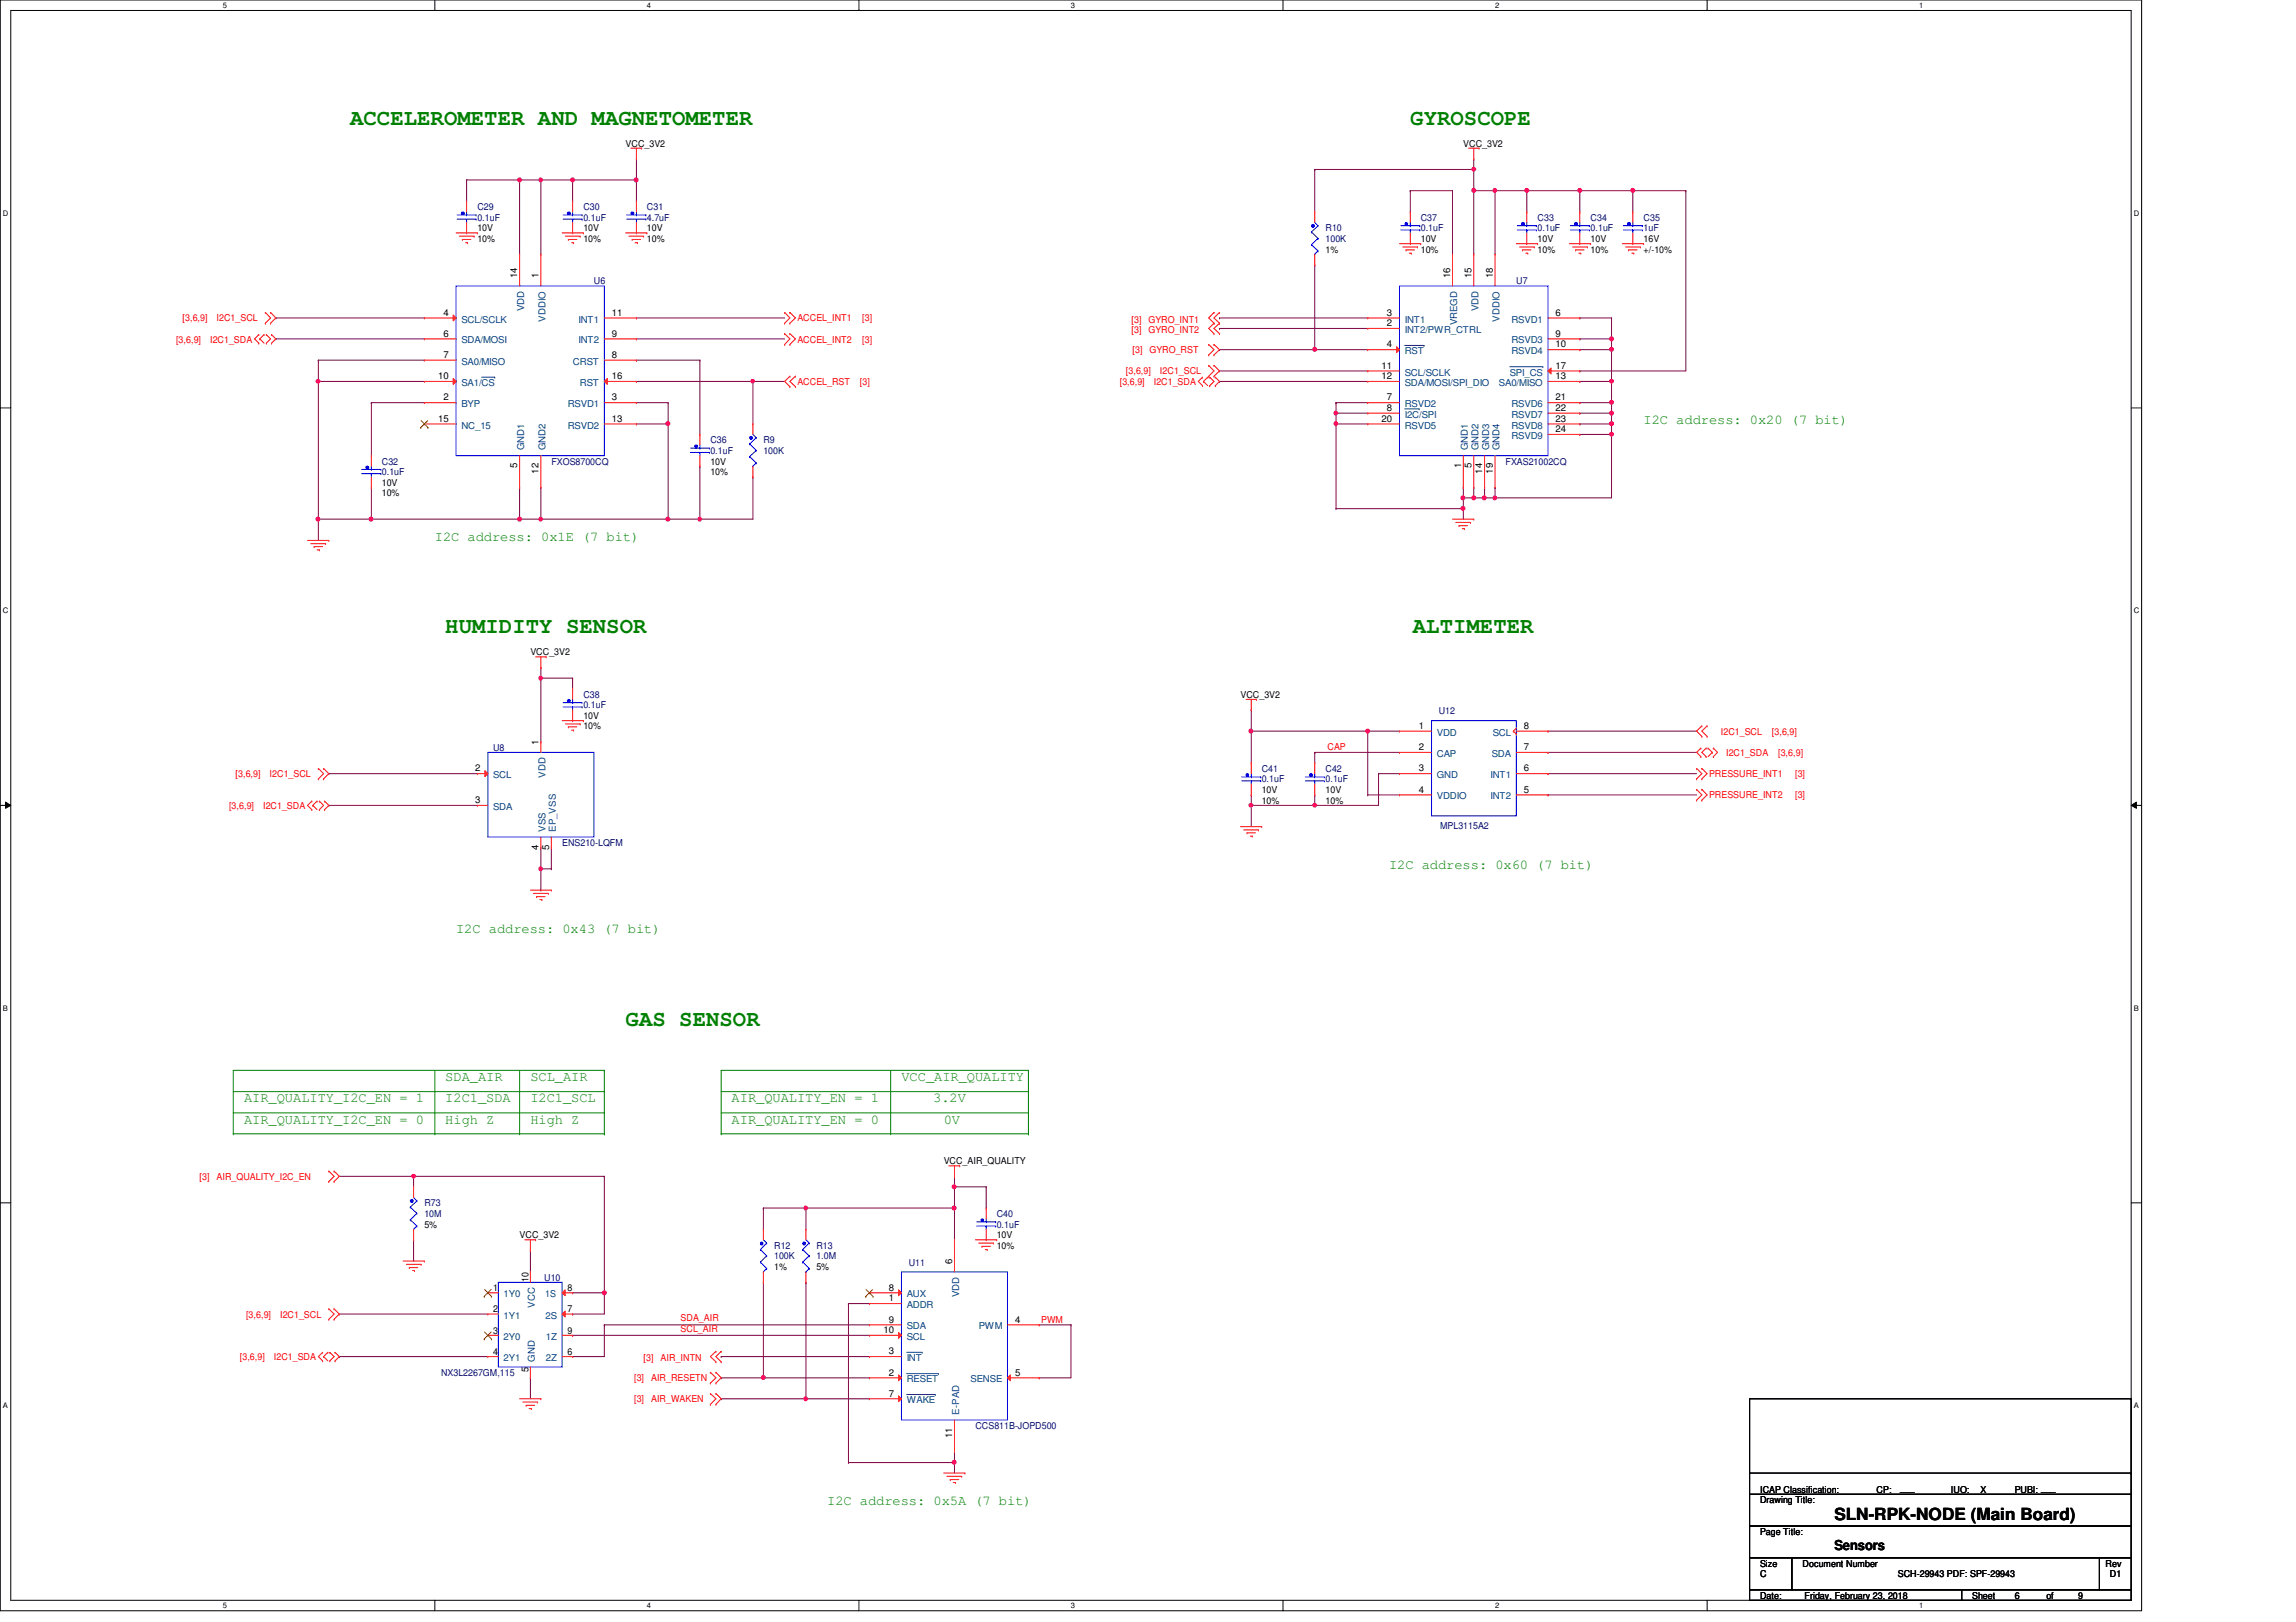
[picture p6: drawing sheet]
<svg xmlns="http://www.w3.org/2000/svg" width="297mm" height="210mm" viewBox="0 0 297 210" stroke-linecap="round" stroke-linejoin="round" font-family="sans-serif">
<defs><g id="words">
<g font-size="2.9" fill="#008000">
<text x="45.3" y="16.1">ACCELEROMETER AND MAGNETOMETER</text>
<text x="182.5" y="16.1">GYROSCOPE</text>
<text x="57.6" y="82">HUMIDITY SENSOR</text>
<text x="182.8" y="82">ALTIMETER</text>
<text x="80.9" y="132.7">GAS SENSOR</text>
</g>
<text font-size="2.2" x="237.3" y="196.8">SLN-RPK-NODE (Main Board)</text>
<g font-size="1.8" fill="#008000">
<text x="212.6" y="54.9">I2C address: 0x20 (7 bit)</text>
<text x="56.3" y="70">I2C address: 0x1E (7 bit)</text>
<text x="179.7" y="112.5">I2C address: 0x60 (7 bit)</text>
<text x="59" y="120.7">I2C address: 0x43 (7 bit)</text>
<text x="31.6" y="142.7">AIR_QUALITY_I2C_EN = 1</text>
<text x="57.6" y="139.9">SDA_AIR</text>
<text x="57.6" y="142.7">I2C1_SDA</text>
<text x="68.6" y="139.9">SCL_AIR</text>
<text x="68.6" y="142.7">I2C1_SCL</text>
<text x="94.7" y="142.7">AIR_QUALITY_EN = 1</text>
<text x="116.6" y="139.9">VCC_AIR_QUALITY</text>
<text x="120.7" y="142.7">3.2V</text>
<text x="31.6" y="145.4">AIR_QUALITY_I2C_EN = 0</text>
<text x="57.6" y="145.4">High Z</text>
<text x="68.6" y="145.4">High Z</text>
<text x="94.7" y="145.4">AIR_QUALITY_EN = 0</text>
<text x="122.1" y="145.4">0V</text>
<text x="107" y="194.8">I2C address: 0x5A (7 bit)</text>
</g>
<text font-size="1.8" x="237.3" y="200.5">Sensors</text>
<g font-size="1.2">
<text x="80.9" y="19">VCC_3V2</text>
<text x="189.3" y="19">VCC_3V2</text>
<text x="61.8" y="29.9">10V</text>
<text x="75.5" y="29.9">10V</text>
<text x="83.7" y="29.9">10V</text>
<text x="61.8" y="31.3">10%</text>
<text x="75.5" y="31.3">10%</text>
<text x="83.7" y="31.3">10%</text>
<text x="171.5" y="32.7">1%</text>
<text x="183.8" y="32.7">10%</text>
<text x="183.8" y="31.3">10V</text>
<text x="198.9" y="32.7">10%</text>
<text x="198.9" y="31.3">10V</text>
<text x="205.8" y="32.7">10%</text>
<text x="205.8" y="31.3">10V</text>
<text x="212.6" y="32.7">+/-10%</text>
<text x="212.6" y="31.3">16V</text>
<text x="57.4" y="40.9">4</text>
<text x="66.9" y="36" transform="rotate(-90 66.9 36)">14</text>
<text x="69.7" y="36" transform="rotate(-90 69.7 36)">1</text>
<text x="79.2" y="40.9">11</text>
<text x="179.4" y="40.9">3</text>
<text x="187.6" y="36" transform="rotate(-90 187.6 36)">16</text>
<text x="190.4" y="36" transform="rotate(-90 190.4 36)">15</text>
<text x="193.1" y="36" transform="rotate(-90 193.1 36)">18</text>
<text x="201.2" y="40.9">6</text>
<text x="57.4" y="43.6">6</text>
<text x="57.4" y="46.3">7</text>
<text x="79.2" y="46.3">8</text>
<text x="79.2" y="43.6">9</text>
<text x="178.7" y="47.7">11</text>
<text x="179.4" y="45">4</text>
<text x="179.4" y="42.2">2</text>
<text x="201.2" y="43.6">9</text>
<text x="201.2" y="45">10</text>
<text x="201.2" y="47.7">17</text>
<text x="56.7" y="49.1">10</text>
<text x="57.4" y="51.8">2</text>
<text x="79.2" y="51.8">3</text>
<text x="79.2" y="49.1">16</text>
<text x="178.7" y="49.1">12</text>
<text x="179.4" y="53.2">8</text>
<text x="179.4" y="51.8">7</text>
<text x="201.2" y="53.2">22</text>
<text x="201.2" y="49.1">13</text>
<text x="201.2" y="51.8">21</text>
<text x="56.7" y="54.6">15</text>
<text x="79.2" y="54.6">13</text>
<text x="178.7" y="54.6">20</text>
<text x="201.2" y="55.9">24</text>
<text x="201.2" y="54.6">23</text>
<text x="49.4" y="64.2">10%</text>
<text x="49.4" y="62.9">10V</text>
<text x="66.9" y="60.6" transform="rotate(-90 66.9 60.6)">5</text>
<text x="69.7" y="61.3" transform="rotate(-90 69.7 61.3)">12</text>
<text x="91.9" y="61.5">10%</text>
<text x="91.9" y="60.1">10V</text>
<text x="189" y="60.6" transform="rotate(-90 189 60.6)">1</text>
<text x="190.4" y="60.6" transform="rotate(-90 190.4 60.6)">5</text>
<text x="191.8" y="61.3" transform="rotate(-90 191.8 61.3)">14</text>
<text x="193.1" y="61.3" transform="rotate(-90 193.1 61.3)">19</text>
<text x="68.6" y="84.8">VCC_3V2</text>
<text x="75.5" y="94.4">10%</text>
<text x="75.5" y="93">10V</text>
<text x="160.5" y="90.3">VCC_3V2</text>
<text x="183.6" y="94.3">1</text>
<text x="197.1" y="94.3">8</text>
<text x="61.5" y="99.8">2</text>
<text x="69.7" y="96.4" transform="rotate(-90 69.7 96.4)">1</text>
<text x="183.6" y="99.8">3</text>
<text x="183.6" y="97.1">2</text>
<text x="197.1" y="97.1">7</text>
<text x="197.1" y="99.8">6</text>
<text x="61.5" y="103.9">3</text>
<text x="163.2" y="104">10%</text>
<text x="163.2" y="102.6">10V</text>
<text x="171.5" y="104">10%</text>
<text x="171.5" y="102.6">10V</text>
<text x="183.6" y="102.6">4</text>
<text x="197.1" y="102.6">5</text>
<text x="69.7" y="110" transform="rotate(-90 69.7 110)">4</text>
<text x="71" y="110" transform="rotate(-90 71 110)">5</text>
<text x="122.1" y="150.6">VCC_AIR_QUALITY</text>
<text x="54.9" y="158.9">5%</text>
<text x="67.2" y="160.2">VCC_3V2</text>
<text x="128.9" y="161.6">10%</text>
<text x="128.9" y="160.2">10V</text>
<text x="63.8" y="167.1">1</text>
<text x="68.4" y="165.9" transform="rotate(-90 68.4 165.9)">10</text>
<text x="73.4" y="167.1">8</text>
<text x="100.2" y="164.3">1%</text>
<text x="105.6" y="164.3">5%</text>
<text x="115" y="167">8</text>
<text x="123.2" y="163.6" transform="rotate(-90 123.2 163.6)">6</text>
<text x="63.8" y="169.8">2</text>
<text x="63.8" y="172.6">3</text>
<text x="73.4" y="172.6">9</text>
<text x="73.4" y="169.8">7</text>
<text x="114.3" y="172.5">10</text>
<text x="115" y="168.4">1</text>
<text x="115" y="171.2">9</text>
<text x="131.3" y="171.2">4</text>
<text x="63.8" y="175.3">4</text>
<text x="68.4" y="177.6" transform="rotate(-90 68.4 177.6)">5</text>
<text x="73.4" y="175.3">6</text>
<text x="115" y="178">2</text>
<text x="115" y="175.3">3</text>
<text x="131.3" y="178">5</text>
<text x="115" y="180.7">7</text>
<text x="123.2" y="186.1" transform="rotate(-90 123.2 186.1)">11</text>
<text x="227.7" y="194.5">Drawing Title:</text>
<text x="227.7" y="193.2">ICAP Classification:</text>
<text x="242.8" y="193.2">CP:</text>
<text x="245.8" y="193">___</text>
<text x="252.4" y="193.2">IUO:</text>
<text x="256.2" y="193.2">X</text>
<text x="260.6" y="193.2">PUBI: ___</text>
<text x="227.7" y="202.7">Size</text>
<text x="227.7" y="198.6">Page Title:</text>
<text x="233.2" y="202.7">Document Number</text>
<text x="272.4" y="202.7">Rev</text>
<text x="227.7" y="206.9">Date:</text>
<text x="227.7" y="204.1">C</text>
<text x="233.5" y="206.9">Friday, February 23, 2018</text>
<text x="245.5" y="204.1">SCH-29943 PDF: SPF-29943</text>
<text x="255.1" y="206.9">Sheet</text>
<text x="260.6" y="206.9">6</text>
<text x="264.7" y="206.9">of</text>
<text x="268.9" y="206.9">9</text>
<text x="273" y="204.1">D1</text>
</g>
<g font-size="1.2" fill="#000080">
<text x="61.8" y="27.2">C29</text>
<text x="61.8" y="28.6">0.1uF</text>
<text x="75.5" y="27.2">C30</text>
<text x="75.5" y="28.6">0.1uF</text>
<text x="83.7" y="27.2">C31</text>
<text x="83.7" y="28.6">4.7uF</text>
<text x="171.5" y="29.9">R10</text>
<text x="183.8" y="28.6">C37</text>
<text x="183.8" y="29.9">0.1uF</text>
<text x="198.9" y="28.6">C33</text>
<text x="198.9" y="29.9">0.1uF</text>
<text x="205.8" y="28.6">C34</text>
<text x="205.8" y="29.9">0.1uF</text>
<text x="212.6" y="28.6">C35</text>
<text x="212.6" y="29.9">1uF</text>
<text x="171.5" y="31.3">100K</text>
<text x="76.8" y="36.8">U6</text>
<text x="196.2" y="36.8">U7</text>
<text x="91.9" y="57.4">C36</text>
<text x="91.9" y="58.7">0.1uF</text>
<text x="98.8" y="57.4">R9</text>
<text x="98.8" y="58.7">100K</text>
<text x="49.4" y="60.1">C32</text>
<text x="49.4" y="61.5">0.1uF</text>
<text x="71.3" y="60.1">FXOS8700CQ</text>
<text x="194.8" y="60.1">FXAS21002CQ</text>
<text x="75.5" y="90.3">C38</text>
<text x="75.5" y="91.7">0.1uF</text>
<text x="186.1" y="92.5">U12</text>
<text x="63.8" y="97.2">U8</text>
<text x="163.2" y="99.9">C41</text>
<text x="163.2" y="101.3">0.1uF</text>
<text x="171.5" y="99.9">C42</text>
<text x="171.5" y="101.3">0.1uF</text>
<text x="186.3" y="107.3">MPL3115A2</text>
<text x="72.7" y="109.5">ENS210-LQFM</text>
<text x="54.9" y="156.1">R73</text>
<text x="54.9" y="157.5">10M</text>
<text x="100.2" y="161.6">R12</text>
<text x="105.6" y="161.6">R13</text>
<text x="128.9" y="157.5">C40</text>
<text x="128.9" y="158.9">0.1uF</text>
<text x="70.4" y="165.7">U10</text>
<text x="100.2" y="163">100K</text>
<text x="105.6" y="163">1.0M</text>
<text x="117.6" y="163.8">U11</text>
<text x="57.1" y="178.1">NX3L2267GM,115</text>
<text x="126.2" y="184.9">CCS811B-JOPD500</text>
</g>
<g font-size="1.2" fill="#f00">
<text x="23.6" y="41.6">[3,6,9]</text>
<text x="28" y="41.6">I2C1_SCL</text>
<text x="103.2" y="41.6">ACCEL_INT1</text>
<text x="111.5" y="41.6">[3]</text>
<text x="146.4" y="41.7">[3]</text>
<text x="148.6" y="41.7">GYRO_INT1</text>
<text x="22.8" y="44.3">[3,6,9]</text>
<text x="27.2" y="44.3">I2C1_SDA</text>
<text x="103.2" y="44.3">ACCEL_INT2</text>
<text x="111.5" y="44.3">[3]</text>
<text x="146.4" y="43.1">[3]</text>
<text x="146.5" y="45.7">[3]</text>
<text x="148.6" y="43.1">GYRO_INT2</text>
<text x="148.7" y="45.7">GYRO_RST</text>
<text x="103.2" y="49.8">ACCEL_RST</text>
<text x="111.2" y="49.8">[3]</text>
<text x="144.9" y="49.8">[3,6,9]</text>
<text x="145.7" y="48.4">[3,6,9]</text>
<text x="149.3" y="49.8">I2C1_SDA</text>
<text x="150.1" y="48.4">I2C1_SCL</text>
<text x="222.6" y="95.1">I2C1_SCL</text>
<text x="229.2" y="95.1">[3,6,9]</text>
<text x="30.5" y="100.6">[3,6,9]</text>
<text x="34.9" y="100.6">I2C1_SCL</text>
<text x="171.7" y="97.1">CAP</text>
<text x="221.1" y="100.6">PRESSURE_INT1</text>
<text x="223.3" y="97.8">I2C1_SDA</text>
<text x="230" y="97.8">[3,6,9]</text>
<text x="232.2" y="100.6">[3]</text>
<text x="29.6" y="104.7">[3,6,9]</text>
<text x="34" y="104.7">I2C1_SDA</text>
<text x="221.1" y="103.3">PRESSURE_INT2</text>
<text x="232.2" y="103.3">[3]</text>
<text x="25.8" y="152.7">[3]</text>
<text x="28" y="152.7">AIR_QUALITY_I2C_EN</text>
<text x="31.8" y="170.5">[3,6,9]</text>
<text x="36.2" y="170.5">I2C1_SCL</text>
<text x="88.1" y="172.3">SCL_AIR</text>
<text x="88.1" y="171">SDA_AIR</text>
<text x="134.7" y="171.2">PWM</text>
<text x="31" y="176">[3,6,9]</text>
<text x="35.4" y="176">I2C1_SDA</text>
<text x="82" y="178.7">[3]</text>
<text x="83.3" y="176.1">[3]</text>
<text x="84.2" y="178.7">AIR_RESETN</text>
<text x="85.5" y="176.1">AIR_INTN</text>
<text x="82" y="181.5">[3]</text>
<text x="84.2" y="181.5">AIR_WAKEN</text>
</g>
<g font-size="1.2" fill="#004080">
<text x="59.7" y="41.7">SCL/SCLK</text>
<text x="67.8" y="40.3" transform="rotate(-90 67.8 40.3)">VDD</text>
<text x="70.6" y="41.6" transform="rotate(-90 70.6 41.6)">VDDIO</text>
<text x="74.8" y="41.7">INT1</text>
<text x="181.7" y="41.7">INT1</text>
<text x="191.3" y="40.3" transform="rotate(-90 191.3 40.3)">VDD</text>
<text x="194" y="41.6" transform="rotate(-90 194 41.6)">VDDIO</text>
<text x="195.5" y="41.7">RSVD1</text>
<text x="59.7" y="44.4">SDA/MOSI</text>
<text x="59.7" y="47.2">SA0/MISO</text>
<text x="74.1" y="47.2">CRST</text>
<text x="74.8" y="44.4">INT2</text>
<text x="181.7" y="45.8">RST</text>
<text x="181.7" y="43.1">INT2/PWR_CTRL</text>
<text x="188.5" y="42.1" transform="rotate(-90 188.5 42.1)">VREGD</text>
<text x="195.5" y="44.4">RSVD3</text>
<text x="195.5" y="45.8">RSVD4</text>
<text x="59.7" y="52.7">BYP</text>
<text x="59.7" y="50">SA1/CS</text>
<text x="73.4" y="52.7">RSVD1</text>
<text x="75" y="50">RST</text>
<text x="181.7" y="48.6">SCL/SCLK</text>
<text x="181.7" y="50">SDA/MOSI/SPI_DIO</text>
<text x="181.7" y="52.7">RSVD2</text>
<text x="193.9" y="50">SA0/MISO</text>
<text x="195.3" y="48.6">SPI_CS</text>
<text x="195.5" y="52.7">RSVD6</text>
<text x="59.7" y="55.5">NC_15</text>
<text x="67.8" y="58.3" transform="rotate(-90 67.8 58.3)">GND1</text>
<text x="70.6" y="58.3" transform="rotate(-90 70.6 58.3)">GND2</text>
<text x="73.4" y="55.5">RSVD2</text>
<text x="181.7" y="54.1">I2C/SPI</text>
<text x="181.7" y="55.5">RSVD5</text>
<text x="189.9" y="58.3" transform="rotate(-90 189.9 58.3)">GND1</text>
<text x="191.3" y="58.3" transform="rotate(-90 191.3 58.3)">GND2</text>
<text x="192.7" y="58.3" transform="rotate(-90 192.7 58.3)">GND3</text>
<text x="194" y="58.3" transform="rotate(-90 194 58.3)">GND4</text>
<text x="195.5" y="54.1">RSVD7</text>
<text x="195.5" y="56.8">RSVD9</text>
<text x="195.5" y="55.5">RSVD8</text>
<text x="185.9" y="95.2">VDD</text>
<text x="193.1" y="95.2">SCL</text>
<text x="63.8" y="100.7">SCL</text>
<text x="70.6" y="100.7" transform="rotate(-90 70.6 100.7)">VDD</text>
<text x="185.9" y="100.7">GND</text>
<text x="185.9" y="98">CAP</text>
<text x="192.8" y="100.7">INT1</text>
<text x="193" y="98">SDA</text>
<text x="63.8" y="104.8">SDA</text>
<text x="70.6" y="107.7" transform="rotate(-90 70.6 107.7)">VSS</text>
<text x="71.9" y="107.7" transform="rotate(-90 71.9 107.7)">EP_VSS</text>
<text x="185.9" y="103.5">VDDIO</text>
<text x="192.8" y="103.5">INT2</text>
<text x="65.1" y="167.9">1Y0</text>
<text x="70.5" y="167.9">1S</text>
<text x="117.3" y="167.9">AUX</text>
<text x="124.1" y="167.9" transform="rotate(-90 124.1 167.9)">VDD</text>
<text x="65.1" y="170.6">1Y1</text>
<text x="65.1" y="173.4">2Y0</text>
<text x="69.2" y="169.2" transform="rotate(-90 69.2 169.2)">VCC</text>
<text x="70.6" y="170.6">2S</text>
<text x="70.6" y="173.4">1Z</text>
<text x="117.3" y="169.3">ADDR</text>
<text x="117.3" y="172">SDA</text>
<text x="117.3" y="173.4">SCL</text>
<text x="126.6" y="172">PWM</text>
<text x="65.1" y="176.1">2Y1</text>
<text x="69.2" y="176.2" transform="rotate(-90 69.2 176.2)">GND</text>
<text x="70.6" y="176.1">2Z</text>
<text x="117.3" y="178.9">RESET</text>
<text x="117.3" y="176.1">INT</text>
<text x="125.6" y="178.9">SENSE</text>
<text x="117.3" y="181.6">WAKE</text>
<text x="124.1" y="183.1" transform="rotate(-90 124.1 183.1)">E-PAD</text>
</g>
<g font-size="1">
<text x="28.8" y="1">5</text>
<text x="83.7" y="1">4</text>
<text x="138.6" y="1">3</text>
<text x="193.4" y="1">2</text>
<text x="248.3" y="1">1</text>
<text x=".4" y="27.9">D</text>
<text x="276.1" y="27.9">D</text>
<text x=".4" y="79.4">C</text>
<text x="276.1" y="79.4">C</text>
<text x=".4" y="130.8">B</text>
<text x="276.1" y="130.8">B</text>
<text x=".4" y="182.2">A</text>
<text x="276.1" y="182.2">A</text>
<text x="28.8" y="208.1">5</text>
<text x="83.7" y="208.1">4</text>
<text x="138.6" y="208.1">3</text>
<text x="193.4" y="208.1">2</text>
<text x="248.3" y="208.1">1</text>
</g>
</g></defs>
<path d="M0 0h277.1v208.4h-277.1zM1.4 1.4h274.3v205.7h-274.3z" fill="none" stroke="#000" stroke-width=".13"/>
<g fill="#fff">
<path d="M28.8 .1h.6v1.1h-.6z"/>
<path d="M28.8 207.2h.6v1.1h-.6z"/>
</g>
<path d="M56.3 0v1.4M56.3 207.1v1.3" fill="none" stroke="#000" stroke-width=".13"/>
<g fill="#fff">
<path d="M83.7 .1h.5v1.1h-.5z"/>
<path d="M83.7 207.2h.5v1.1h-.5z"/>
</g>
<path d="M111.1 0v1.4M111.1 207.1v1.3" fill="none" stroke="#000" stroke-width=".13"/>
<g fill="#fff">
<path d="M138.6 .1h.5v1.1h-.5z"/>
<path d="M138.6 207.2h.5v1.1h-.5z"/>
</g>
<path d="M166 0v1.4M166 207.1v1.3" fill="none" stroke="#000" stroke-width=".13"/>
<g fill="#fff">
<path d="M193.4 .1h.6v1.1h-.6z"/>
<path d="M193.4 207.2h.6v1.1h-.6z"/>
</g>
<path d="M220.8 0v1.4M220.8 207.1v1.3" fill="none" stroke="#000" stroke-width=".13"/>
<g fill="#fff">
<path d="M248.3 .1h.5v1.1h-.5z"/>
<path d="M248.3 207.2h.5v1.1h-.5z"/>
<path d="M.4 27.1h.7v1.1h-.7z"/>
<path d="M276.1 27.1h.7v1.1h-.7z"/>
<path d="M.4 78.5h.7v1.1h-.7z"/>
<path d="M276.1 78.5h.7v1.1h-.7z"/>
</g>
<path d="M0 52.8h1.4M275.7 52.8h1.4" fill="none" stroke="#000" stroke-width=".13"/>
<g fill="#fff">
<path d="M.4 129.9h.6v1.1h-.6z"/>
<path d="M276.1 129.9h.6v1.1h-.6z"/>
</g>
<path d="M0 104.2h1.4M.7 103.8l.7 .4-.7 .4zM275.7 104.2l.7-.4v.8zM275.7 104.2h1.4" fill="none" stroke="#000" stroke-width=".13"/>
<path d="M.7 103.8l.7 .4-.7 .4zM275.7 104.2l.7-.4v.8z" fill="#000"/>
<g fill="#fff">
<path d="M.4 181.4h.6v1.1h-.6z"/>
<path d="M276.1 181.4h.6v1.1h-.6z"/>
</g>
<path d="M0 155.7h1.4M275.7 155.7h1.4" fill="none" stroke="#000" stroke-width=".13"/>
<g fill="none" stroke="#008000" stroke-width=".13">
<path d="M56.3 138.5v8.2M67.2 138.5v8.2M78.2 138.5h.1M78.2 138.5h-48v8.2M78.2 138.5v8.2M115.2 138.5v8.2M133.1 138.5h.1M133.1 138.5h-39.8v8.2M133.1 138.5v8.2M30.2 146.7h.1M30.2 146.7h48M30.2 144h48"/>
<path d="M30.2 141.3h48M56.3 146.7h.1M67.2 146.7h.1M78.2 141.3h.1M78.2 144h.1M78.2 146.7h.1M93.3 146.7h.1M93.3 146.7h39.8M93.3 144h39.8M93.3 141.3h39.8M115.2 146.7h.1M133.1 146.7h.1"/>
<path d="M133.1 144h.1M133.1 141.3h.1"/>
</g>
<path d="M60.4 23.3h.1M60.4 23.3v2.7M60.4 23.3h6.8M82.3 23.3h.1M82.3 23.3v2.7" fill="none" stroke="#800040" stroke-width=".13"/>
<circle cx="82.3" cy="23.3" r=".26" fill="#f0f"/>
<circle cx="82.3" cy="23.3" r=".26" fill="none" stroke="#f0f" stroke-width=".13"/>
<path d="M67.2 23.3h.1M67.2 23.3v9.6M74.1 23.3h.1M74.1 23.3v2.7M74.1 23.3h8.2" fill="none" stroke="#800040" stroke-width=".13"/>
<circle cx="67.2" cy="23.3" r=".26" fill="#f0f"/>
<circle cx="67.2" cy="23.3" r=".26" fill="none" stroke="#f0f" stroke-width=".13"/>
<path d="M67.2 23.3h.1M67.2 23.3h6.9M70 23.3h.1M70 23.3v9.6" fill="none" stroke="#800040" stroke-width=".13"/>
<circle cx="74.1" cy="23.3" r=".26" fill="#f0f"/>
<circle cx="74.1" cy="23.3" r=".26" fill="none" stroke="#f0f" stroke-width=".13"/>
<path d="M69.8 23.1l.1-.1 .2 .1v.4h-.2h-.1z" fill-rule="evenodd" fill="#f0f"/>
<path d="M69.8 23.1l.1-.1 .2 .1v.4h-.2h-.1z" fill="none" stroke="#f0f" stroke-width=".13"/>
<g fill="none" stroke="#800040" stroke-width=".13">
<path d="M82.3 20.6h.1M82.3 20.6v2.7M35.7 41.1h.1M35.7 43.9h.1M35.7 41.1h19.2M35.7 43.9h19.2M41.2 49.4h.1M41.2 49.4h13.7M48 52.1h.1M48 52.1h6.9M48 52.1v6.9M82.3 41.1h.1"/>
<path d="M82.3 43.9h.1M82.3 49.4h.1M82.3 41.1h19.2M82.3 43.9h19.2M82.3 49.4h15.1M41.2 67.2h.1M41.2 67.2v2.7M48 63.1h.1M48 67.2h.1M48 63.1v4.1M67.2 63.1h.1M67.2 63.1v4.1h-19.2"/>
<path d="M70 63.1h.1M70 63.1v4.1"/>
</g>
<circle cx="67.2" cy="67.2" r=".26" fill="#f0f"/>
<circle cx="67.2" cy="67.2" r=".26" fill="none" stroke="#f0f" stroke-width=".13"/>
<circle cx="48" cy="67.2" r=".26" fill="#f0f"/>
<circle cx="48" cy="67.2" r=".26" fill="none" stroke="#f0f" stroke-width=".13"/>
<path d="M41.2 46.6h.1M41.2 49.4h.1M41.2 46.6h13.7M41.2 46.6v20.6M41.2 67.2h.1M41.2 67.2h6.8" fill="none" stroke="#800040" stroke-width=".13"/>
<circle cx="41.1" cy="67.2" r=".26" fill="#f0f"/>
<circle cx="41.1" cy="67.2" r=".26" fill="none" stroke="#f0f" stroke-width=".13"/>
<circle cx="41.1" cy="49.3" r=".25" fill="#f0f"/>
<circle cx="41.1" cy="49.3" r=".25" fill="none" stroke="#f0f" stroke-width=".13"/>
<path d="M82.3 52.1h.1M82.3 52.1h4.1M86.4 52.1h.1M86.4 52.1v2.8M67.2 67.2h.1M67.2 67.2h2.8" fill="none" stroke="#800040" stroke-width=".13"/>
<circle cx="86.4" cy="54.8" r=".26" fill="#f0f"/>
<circle cx="86.4" cy="54.8" r=".26" fill="none" stroke="#f0f" stroke-width=".13"/>
<path d="M70 67.2h.1M70 67.2h16.4" fill="none" stroke="#800040" stroke-width=".13"/>
<circle cx="86.4" cy="67.2" r=".26" fill="#f0f"/>
<circle cx="86.4" cy="67.2" r=".26" fill="none" stroke="#f0f" stroke-width=".13"/>
<path d="M69.8 67l.1-.1 .2 .1v.4h-.2h-.1z" fill-rule="evenodd" fill="#f0f"/>
<path d="M69.8 67l.1-.1 .2 .1v.4h-.2h-.1z" fill="none" stroke="#f0f" stroke-width=".13"/>
<path d="M82.3 54.9h.1M82.3 46.6h.1M82.3 54.9h4.1M82.3 46.6h8.2M86.4 54.9h.1M86.4 54.9v12.3M90.5 46.6h.1M90.5 46.6v9.6M86.4 67.2h.1M90.5 60.3h.1M90.5 60.3v6.9h-4.1" fill="none" stroke="#800040" stroke-width=".13"/>
<path d="M90.4 67l.1-.1 .2 .1v.4h-.2h-.1z" fill-rule="evenodd" fill="#f0f"/>
<path d="M90.4 67l.1-.1 .2 .1v.4h-.2h-.1z" fill="none" stroke="#f0f" stroke-width=".13"/>
<path d="M97.4 49.4h.1M97.4 49.4v5.5" fill="none" stroke="#800040" stroke-width=".13"/>
<path d="M97.2 49.2h.3l.1 .1-.1 .2-.1 .1-.2-.1z" fill-rule="evenodd" fill="#f0f"/>
<path d="M97.2 49.2h.3l.1 .1-.1 .2-.1 .1-.2-.1z" fill="none" stroke="#f0f" stroke-width=".13"/>
<g fill="none" stroke="#800040" stroke-width=".13">
<path d="M190.7 20.6h.1M190.7 24.7h.1M190.7 20.6v1.3M190.7 24.7v8.2M193.4 24.7h.1M193.4 24.7h4.1M211.2 24.7h.1M211.2 24.7v2.7M97.4 49.4h.1M97.4 49.4h4.1M90.5 67.2h.1M97.4 61.7h.1"/>
<path d="M97.4 61.7v5.5h-6.9"/>
</g>
<circle cx="190.7" cy="24.6" r=".26" fill="#f0f"/>
<circle cx="190.7" cy="24.6" r=".26" fill="none" stroke="#f0f" stroke-width=".13"/>
<path d="M193.4 24.7h.1M193.4 24.7v8.2" fill="none" stroke="#800040" stroke-width=".13"/>
<path d="M193.2 24.4h.2l.2 .1-.1 .3-.1 .1-.2-.1z" fill-rule="evenodd" fill="#f0f"/>
<path d="M193.2 24.4h.2l.2 .1-.1 .3-.1 .1-.2-.1z" fill="none" stroke="#f0f" stroke-width=".13"/>
<path d="M190.7 24.7h.1M190.7 24.7h2.7M197.5 24.7h.1M197.5 24.7v2.7M204.4 24.7h.1M204.4 24.7v2.7" fill="none" stroke="#800040" stroke-width=".13"/>
<circle cx="197.5" cy="24.6" r=".26" fill="#f0f"/>
<circle cx="197.5" cy="24.6" r=".26" fill="none" stroke="#f0f" stroke-width=".13"/>
<g fill="none" stroke="#800040" stroke-width=".13">
<path d="M182.5 24.7h.1M182.5 24.7h5.4M182.5 24.7v2.7M187.9 24.7h.1M187.9 24.7v8.2M197.5 24.7h.1M197.5 24.7h13.7M204.4 24.7h.1M218.1 24.7h.1M218.1 24.7v23.3h-13.7M157.8 48h.1M157.8 49.4h.1"/>
<path d="M157.8 41.1h.1M157.8 42.5h.1M157.8 45.3h.1M157.8 48h19.1M157.8 49.4h19.1M157.8 41.1h19.1M157.8 42.5h19.1M157.8 45.3h12.3M204.4 48h.1"/>
</g>
<circle cx="211.2" cy="24.6" r=".26" fill="#f0f"/>
<circle cx="211.2" cy="24.6" r=".26" fill="none" stroke="#f0f" stroke-width=".13"/>
<circle cx="204.4" cy="24.6" r=".26" fill="#f0f"/>
<circle cx="204.4" cy="24.6" r=".26" fill="none" stroke="#f0f" stroke-width=".13"/>
<path d="M211.2 24.7h.1M211.2 24.7h6.9M189.3 63.1h.1M189.3 64.4h.1M189.3 63.1v2.7M190.7 63.1h.1M190.7 63.1v1.3h-1.4" fill="none" stroke="#800040" stroke-width=".13"/>
<circle cx="189.3" cy="64.4" r=".26" fill="#f0f"/>
<circle cx="189.3" cy="64.4" r=".26" fill="none" stroke="#f0f" stroke-width=".13"/>
<path d="M190.7 64.4h.1M192.1 63.1h.1M192.1 63.1v1.3h-1.4" fill="none" stroke="#800040" stroke-width=".13"/>
<circle cx="192" cy="64.4" r=".26" fill="#f0f"/>
<circle cx="192" cy="64.4" r=".26" fill="none" stroke="#f0f" stroke-width=".13"/>
<circle cx="190.7" cy="64.4" r=".26" fill="#f0f"/>
<circle cx="190.7" cy="64.4" r=".26" fill="none" stroke="#f0f" stroke-width=".13"/>
<path d="M193.4 63.1h.1M193.4 63.1v1.3" fill="none" stroke="#800040" stroke-width=".13"/>
<path d="M193.2 64.2h.2l.2 .1-.1 .3-.1 .1-.2-.1z" fill-rule="evenodd" fill="#f0f"/>
<path d="M193.2 64.2h.2l.2 .1-.1 .3-.1 .1-.2-.1z" fill="none" stroke="#f0f" stroke-width=".13"/>
<path d="M204.4 49.4h.1M204.4 49.4h4.1M208.5 49.4h.1M208.5 49.4v2.7M192.1 64.4h.1M192.1 64.4h1.3" fill="none" stroke="#800040" stroke-width=".13"/>
<circle cx="208.5" cy="49.3" r=".25" fill="#f0f"/>
<circle cx="208.5" cy="49.3" r=".25" fill="none" stroke="#f0f" stroke-width=".13"/>
<path d="M204.4 41.1h.1M204.4 41.1h4.1M208.5 41.1h.1M208.5 41.1v2.8M193.4 64.4h.1M193.4 64.4h15.1" fill="none" stroke="#800040" stroke-width=".13"/>
<circle cx="208.5" cy="43.9" r=".26" fill="#f0f"/>
<circle cx="208.5" cy="43.9" r=".26" fill="none" stroke="#f0f" stroke-width=".13"/>
<path d="M204.4 43.9h.1M204.4 45.3h.1M204.4 43.9h4.1M208.5 43.9h.1M208.5 43.9v1.4h-4.1" fill="none" stroke="#800040" stroke-width=".13"/>
<circle cx="208.5" cy="45.2" r=".26" fill="#f0f"/>
<circle cx="208.5" cy="45.2" r=".26" fill="none" stroke="#f0f" stroke-width=".13"/>
<path d="M204.4 52.1h.1M204.4 52.1h4.1M208.5 45.3h.1M208.5 52.1h.1M208.5 45.3v4.1M208.5 52.1v1.4" fill="none" stroke="#800040" stroke-width=".13"/>
<circle cx="208.5" cy="53.5" r=".26" fill="#f0f"/>
<circle cx="208.5" cy="53.5" r=".26" fill="none" stroke="#f0f" stroke-width=".13"/>
<circle cx="208.5" cy="52.1" r=".26" fill="#f0f"/>
<circle cx="208.5" cy="52.1" r=".26" fill="none" stroke="#f0f" stroke-width=".13"/>
<path d="M204.4 53.5h.1M204.4 53.5h4.1M208.5 53.5h.1M208.5 53.5v1.4" fill="none" stroke="#800040" stroke-width=".13"/>
<circle cx="208.5" cy="54.8" r=".26" fill="#f0f"/>
<circle cx="208.5" cy="54.8" r=".26" fill="none" stroke="#f0f" stroke-width=".13"/>
<path d="M204.4 54.9h.1M204.4 56.2h.1M204.4 54.9h4.1M204.4 56.2h4.1M208.5 54.9h.1M208.5 56.2h.1M208.5 54.9v9.5" fill="none" stroke="#800040" stroke-width=".13"/>
<circle cx="208.5" cy="56.2" r=".25" fill="#f0f"/>
<circle cx="208.5" cy="56.2" r=".25" fill="none" stroke="#f0f" stroke-width=".13"/>
<path d="M170.1 21.9h.1M170.1 21.9h20.6" fill="none" stroke="#800040" stroke-width=".13"/>
<circle cx="190.7" cy="21.9" r=".25" fill="#f0f"/>
<circle cx="190.7" cy="21.9" r=".25" fill="none" stroke="#f0f" stroke-width=".13"/>
<path d="M170.1 21.9h.1M170.1 34.3h.1M170.1 21.9v5.5M170.1 34.3v11M190.7 21.9h.1M190.7 21.9v2.8M170.1 45.3h.1M170.1 45.3h6.8" fill="none" stroke="#800040" stroke-width=".13"/>
<circle cx="170.1" cy="45.2" r=".26" fill="#f0f"/>
<circle cx="170.1" cy="45.2" r=".26" fill="none" stroke="#f0f" stroke-width=".13"/>
<path d="M172.8 52.1h.1M172.8 52.1h4.1M172.8 52.1v1.4" fill="none" stroke="#800040" stroke-width=".13"/>
<path d="M172.6 53.3l.2-.1 .2 .1v.3l-.2 .1-.2-.1z" fill-rule="evenodd" fill="#f0f"/>
<path d="M172.6 53.3l.2-.1 .2 .1v.3l-.2 .1-.2-.1z" fill="none" stroke="#f0f" stroke-width=".13"/>
<path d="M172.8 65.8h.1M172.8 65.8h16.5" fill="none" stroke="#800040" stroke-width=".13"/>
<circle cx="189.3" cy="65.8" r=".26" fill="#f0f"/>
<circle cx="189.3" cy="65.8" r=".26" fill="none" stroke="#f0f" stroke-width=".13"/>
<path d="M172.8 53.5h.1M172.8 54.9h.1M172.8 53.5h4.1M172.8 53.5v1.4M172.8 54.9h4.1M189.3 65.8h.1M189.3 65.8v1.4" fill="none" stroke="#800040" stroke-width=".13"/>
<path d="M172.6 54.6h.2l.2 .1v.3l-.2 .1-.2-.1z" fill-rule="evenodd" fill="#f0f"/>
<path d="M172.6 54.6h.2l.2 .1v.3l-.2 .1-.2-.1z" fill="none" stroke="#f0f" stroke-width=".13"/>
<path d="M172.8 54.9h.1M172.8 54.9v10.9M70 86.4h.1M70 87.8h.1M70 86.4v1.4M70 87.8h4.1" fill="none" stroke="#800040" stroke-width=".13"/>
<path d="M69.8 87.6l.1-.1 .2 .1v.3l-.2 .1-.1-.1z" fill-rule="evenodd" fill="#f0f"/>
<path d="M69.8 87.6l.1-.1 .2 .1v.3l-.2 .1-.1-.1z" fill="none" stroke="#f0f" stroke-width=".13"/>
<path d="M70 87.8h.1M70 87.8v8.2M74.1 87.8h.1M74.1 87.8v1.4M70 112.4h.1M70 109.7v2.7M70 112.4h1.3M71.3 112.4h.1M71.3 109.7v2.7" fill="none" stroke="#800040" stroke-width=".13"/>
<path d="M69.8 112.2h.1l.2 .1v.3l-.2 .1-.1-.1z" fill-rule="evenodd" fill="#f0f"/>
<path d="M69.8 112.2h.1l.2 .1v.3l-.2 .1-.1-.1z" fill="none" stroke="#f0f" stroke-width=".13"/>
<g fill="none" stroke="#800040" stroke-width=".13">
<path d="M42.5 104.2h.1M42.5 100.1h.1M42.5 104.2h19.3M42.5 100.1h19.3M70 115.2h.1M70 112.4v2.8M123.5 152.2h.1M123.5 153.6h.1M123.5 152.2v1.4M123.5 153.6h4.1M127.6 153.6h.1M127.6 153.6v2.7"/>
<path d="M43.9 170.1h.1M43.9 175.6h.1M43.9 170.1h19.2M43.9 175.6h19.2M68.6 161.8h.1M68.6 161.8v2.8"/>
</g>
<circle cx="123.4" cy="153.6" r=".26" fill="#f0f"/>
<circle cx="123.4" cy="153.6" r=".26" fill="none" stroke="#f0f" stroke-width=".13"/>
<path d="M78.2 152.2h.1M78.2 152.2v15.1h-4.1M123.5 153.6h.1M123.5 153.6v2.7M68.6 178.3h.1M68.6 178.3v2.7M74.1 167.3h.1M123.5 187.9h.1M123.5 187.9v1.4" fill="none" stroke="#800040" stroke-width=".13"/>
<circle cx="78.2" cy="167.3" r=".26" fill="#f0f"/>
<circle cx="78.2" cy="167.3" r=".26" fill="none" stroke="#f0f" stroke-width=".13"/>
<path d="M123.5 156.3h.1M123.5 156.3v4.1" fill="none" stroke="#800040" stroke-width=".13"/>
<circle cx="123.4" cy="156.3" r=".26" fill="#f0f"/>
<circle cx="123.4" cy="156.3" r=".26" fill="none" stroke="#f0f" stroke-width=".13"/>
<g fill="none" stroke="#800040" stroke-width=".13">
<path d="M98.8 156.3h.1M98.8 156.3v2.8M98.8 156.3h5.5M104.3 156.3h.1M104.3 156.3v2.8M74.1 170.1h.1M74.1 172.8h.1M74.1 175.6h.1M74.1 172.8h38.4M78.2 167.3h.1M78.2 171.4h.1M78.2 167.3v2.8h-4.1"/>
<path d="M78.2 171.4v4.2h-4.1M78.2 171.4h34.3M93.3 175.6h.1M93.3 178.3h.1M93.3 175.6h19.2M93.3 178.3h5.5M93.3 181h.1M93.3 181h11"/>
</g>
<path d="M104.1 156.1h.1l.2 .1v.3l-.2 .1-.1-.1z" fill-rule="evenodd" fill="#f0f"/>
<path d="M104.1 156.1h.1l.2 .1v.3l-.2 .1-.1-.1z" fill="none" stroke="#f0f" stroke-width=".13"/>
<path d="M104.3 156.3h.1M104.3 156.3h19.2M98.8 165.9h.1M98.8 178.3h.1M98.8 165.9v12.4M98.8 178.3h13.7" fill="none" stroke="#800040" stroke-width=".13"/>
<circle cx="98.8" cy="178.3" r=".26" fill="#f0f"/>
<circle cx="98.8" cy="178.3" r=".26" fill="none" stroke="#f0f" stroke-width=".13"/>
<path d="M104.3 165.9h.1M104.3 165.9v15.1M104.3 181h.1M104.3 181h8.2" fill="none" stroke="#800040" stroke-width=".13"/>
<path d="M104.1 180.8h.1l.2 .1v.3l-.2 .1-.1-.1z" fill-rule="evenodd" fill="#f0f"/>
<path d="M104.1 180.8h.1l.2 .1v.3l-.2 .1-.1-.1z" fill="none" stroke="#f0f" stroke-width=".13"/>
<path d="M109.8 168.7h.1M109.8 168.7h2.7M109.8 168.7v20.6M134.4 171.4h.1M134.4 178.3h.1M134.4 171.4h4.2M138.6 171.4h.1M138.6 171.4v6.9h-4.2M109.8 189.3h.1M109.8 189.3h13.7" fill="none" stroke="#800040" stroke-width=".13"/>
<circle cx="123.4" cy="189.2" r=".26" fill="#f0f"/>
<circle cx="123.4" cy="189.2" r=".26" fill="none" stroke="#f0f" stroke-width=".13"/>
<path d="M161.9 94.6h.1M161.9 94.6h15M170.1 97.4h.1M170.1 97.4h11M123.5 189.3h.1M123.5 189.3v1.3" fill="none" stroke="#800040" stroke-width=".13"/>
<circle cx="176.9" cy="94.6" r=".26" fill="#f0f"/>
<circle cx="176.9" cy="94.6" r=".26" fill="none" stroke="#f0f" stroke-width=".13"/>
<circle cx="161.8" cy="94.6" r=".26" fill="#f0f"/>
<circle cx="161.8" cy="94.6" r=".26" fill="none" stroke="#f0f" stroke-width=".13"/>
<path d="M161.9 94.6h.1M161.9 94.6v4.1M176.9 94.6h.1M176.9 94.6v8.3M176.9 94.6h4.2M161.9 102.9h.1M161.9 104.2h.1M161.9 102.9v4.1M170.1 102.9h.1M170.1 102.9v1.3h-8.2M176.9 102.9h.1M176.9 102.9h4.2" fill="none" stroke="#800040" stroke-width=".13"/>
<circle cx="161.8" cy="104.2" r=".25" fill="#f0f"/>
<circle cx="161.8" cy="104.2" r=".25" fill="none" stroke="#f0f" stroke-width=".13"/>
<path d="M170.1 104.2h.1M178.3 100.1h.1M178.3 100.1h2.8M178.3 100.1v4.1h-8.2" fill="none" stroke="#800040" stroke-width=".13"/>
<circle cx="170.1" cy="104.2" r=".25" fill="#f0f"/>
<circle cx="170.1" cy="104.2" r=".25" fill="none" stroke="#f0f" stroke-width=".13"/>
<g fill="none" stroke="#800040" stroke-width=".13">
<path d="M161.9 91.9h.1M161.9 91.9v2.7M170.1 97.4h.1M170.1 97.4v1.3M200.3 97.4h.1M200.3 94.6h.1M200.3 97.4h19.2M200.3 94.6h19.2M200.3 100.1h.1M200.3 102.9h.1M200.3 100.1h19.2M200.3 102.9h19.2"/>
<path d="M43.9 152.2h34.3M53.5 152.2h.1M53.5 152.2v1.4M78.2 152.2h.1M53.5 160.4h.1M53.5 160.4v2.8"/>
</g>
<circle cx="53.5" cy="152.2" r=".25" fill="#f0f"/>
<circle cx="53.5" cy="152.2" r=".25" fill="none" stroke="#f0f" stroke-width=".13"/>
<g fill="none" stroke="#f00" stroke-width=".13">
<path d="M81.6 19.2h1.4M82.3 19.2v1.4M83 19.2h.1M190 19.2h1.3M190.7 19.2v1.4M191.3 19.2h.1M59 30.1h2.8M59.4 30.6h1.9M59.8 31h.1M59.8 31h1.1M60.2 31.4h.3M60.5 31.4h.1"/>
<path d="M61.3 30.6h.1M61.8 30.1h.1M72.7 30.1h2.8M73.1 30.6h2M73.5 31h.1M73.5 31h1.1M74 31.4h.2M74.2 31.4h.1M75.1 30.6h.1M75.5 30.1h.1M80.9 30.1h2.8M81.4 30.6h1.9"/>
<path d="M81.8 31h.1M81.8 31h1.1M82.2 31.4h.3M82.3 20.6h.1M82.5 31.4h.1M83.3 30.6h.1M83.7 30.1h.1M181.1 31.5h2.7M181.5 32h1.9M181.9 32.3h.1M181.9 32.3h1.1M182.3 32.8h.3"/>
<path d="M182.6 32.8h.1M183.4 32h.1M183.8 31.5h.1M190.7 20.6h.1M196.2 31.5h2.7M196.6 32h1.9M197 32.3h.1M197 32.3h1.1M197.4 32.8h.3M197.7 32.8h.1M198.5 32h.1M198.9 31.5h.1"/>
<path d="M203 31.5h2.8M203.5 32h1.9M203.8 32.3h.1M203.8 32.3h1.1M204.3 32.8h.2M204.5 32.8h.1M205.4 32h.1M205.8 31.5h.1M209.9 31.5h2.7M210.3 32h1.9M210.7 32.3h.1M210.7 32.3h1.1"/>
<path d="M211.1 32.8h.3M211.4 32.8h.1M212.2 32h.1M212.6 31.5h.1M33.5 44.4h.1M33.5 43.3h.1M33.5 43.3l-.6 .6 .6 .5M33.6 43.9h.1M33.6 43.9l.6 .5M34.2 43.3h.1M34.2 43.3l-.6 .6M34.3 41.8h.1"/>
<path d="M34.3 40.4h.1M34.3 40.4l.7 .7-.7 .7M34.5 43.3h.1M34.5 44.4h.1M34.5 43.3l.5 .6-.5 .5M35 40.4h.1M35 41.8h.1M35 40.4l.7 .7-.7 .7M35.1 43.3h.1M35.1 44.4h.1M35.1 43.3l.6 .6-.6 .5M101.5 41.8h.1"/>
<path d="M101.5 40.4h.1M101.5 44.6h.1M101.5 43.2h.1M101.5 40.4l.7 .7-.7 .7M101.5 43.2l.7 .7-.7 .7M102.2 40.4h.1M102.2 41.8h.1M102.2 43.2h.1M102.2 44.6h.1M102.2 48.7h.1M102.2 50h.1M102.2 40.4l.7 .7-.7 .7"/>
<path d="M102.2 43.2l.7 .7-.7 .7M102.2 48.7l-.7 .7 .7 .6M102.9 50h.1M102.9 48.7h.1M102.9 48.7l-.7 .7 .7 .6M155.6 49.9h.1M155.6 48.8h.1M155.6 48.8l-.6 .6 .6 .5M155.7 49.4h.1M155.7 49.4l.5 .5M156.2 48.8h.1M156.2 48.8l-.5 .6"/>
<path d="M156.4 48.7h.1M156.4 47.3h.1M156.4 45.9h.1M156.4 44.6h.1M156.4 47.3l.7 .7-.7 .7M156.4 44.6l.7 .7-.7 .6M156.5 48.8h.1M156.5 49.9h.1M156.5 48.8l.6 .6-.6 .5M157.1 47.3h.1M157.1 48.7h.1M157.1 44.6h.1"/>
<path d="M157.1 45.9h.1M157.1 40.4h.1M157.1 41.8h.1M157.1 43.2h.1M157.1 47.3l.7 .7-.7 .7M157.1 44.6l.7 .7-.7 .6M157.1 40.4l-.7 .7 .7 .7M157.1 41.8l-.7 .7 .7 .7M157.2 48.8h.1M157.2 49.9h.1M157.2 48.8l.6 .6-.6 .5M157.8 40.4h.1"/>
<path d="M157.8 41.8h.1M157.8 43.2h.1M157.8 40.4l-.7 .7 .7 .7M157.8 41.8l-.7 .7 .7 .7M39.8 69.9h2.7M40.2 70.4h1.9M40.6 70.7h.1M40.6 70.7h1.1M41 71.2h.3M41.3 71.2h.1M42.1 70.4h.1M42.5 69.9h.1"/>
<path d="M187.9 67.2h2.8M188.3 67.6h1.9M188.8 68h.1M188.8 68h1.1M189.2 68.4h.2M189.4 68.4h.1M190.2 67.6h.1M190.7 67.2h.1M41.2 99.4h.1M41.2 99.4l.7 .7-.7 .7M41.9 99.4h.1M41.9 99.4l.6 .7-.6 .7"/>
<path d="M69.3 85h1.4M70 86.4h.1M70 96h.1M70 85v1.4M70 96v1.4M70.7 85h.1M72.7 93.3h2.8M73.1 93.7h2M73.5 94.1h.1M73.5 94.1h1.1M74 94.5h.2M74.2 94.5h.1"/>
<path d="M75.1 93.7h.1M75.5 93.3h.1M161.2 90.5h1.4M161.9 91.9h.1M161.9 90.5v1.4M162.6 90.5h.1M219.5 99.4h.1M219.5 99.4l.7 .7-.7 .7M220 96.8h.1M220 97.9h.1M220 96.8l-.5 .6 .5 .5M220.2 93.9h.1"/>
<path d="M220.2 95.3h.1M220.2 99.4h.1M220.2 93.9l-.7 .7 .7 .7M220.2 99.4l.6 .7-.6 .7M220.7 96.8h.1M220.7 97.9h.1M220.7 96.8l-.5 .6 .5 .5M220.8 95.3h.1M220.8 93.9h.1M220.8 93.9l-.6 .7 .6 .7M221 96.8h.1M221 96.8l.5 .6"/>
<path d="M221.5 97.4h.1M221.5 97.4l-.5 .5M221.7 97.9h.1M221.7 96.8h.1M221.7 96.8l.5 .6-.5 .5M40.3 104.8h.1M40.3 103.7h.1M40.3 103.7l-.5 .5 .5 .6M40.5 104.2h.1M40.5 104.2l.5 .6M41 103.7h.1M41 103.7l-.5 .5"/>
<path d="M41.2 100.8h.1M41.3 103.7h.1M41.3 104.8h.1M41.3 103.7l.6 .5-.6 .6M41.9 100.8h.1M42 103.7h.1M42 104.8h.1M42 103.7l.5 .5-.5 .6M68.6 115.2h2.7M69 115.6h1.9M69.4 116h.1M69.4 116h1.1"/>
<path d="M69.8 116.4h.3M70.1 116.4h.1M70.9 115.6h.1M71.3 115.2h.1M160.5 107h2.7M160.9 107.4h1.9M161.3 107.8h.1M161.3 107.8h1.1M161.8 108.2h.2M162 108.2h.1M162.8 107.4h.1M163.2 107h.1"/>
<path d="M219.5 100.8h.1M219.5 103.5h.1M219.5 102.2h.1M219.5 102.2l.7 .7-.7 .6M220.2 100.8h.1M220.2 102.2h.1M220.2 103.5h.1M220.2 102.2l.6 .7-.6 .6M42.5 152.9h.1M42.5 151.6h.1M42.5 151.6l.7 .6-.7 .7M43.2 151.6h.1"/>
<path d="M43.2 152.9h.1M43.2 151.6l.7 .6-.7 .7M122.8 150.9h1.4M123.5 152.2h.1M123.5 150.9v1.3M124.2 150.9h.1M41.7 176.1h.1M41.7 175h.1M41.7 175l-.5 .6 .5 .5M41.9 175.6h.1M41.9 175.6l.5 .5M42.4 175h.1"/>
<path d="M42.4 175l-.5 .6M42.5 170.7h.1M42.5 169.4h.1M42.5 169.4l.7 .7-.7 .6M42.7 175h.1M42.7 176.1h.1M42.7 175l.5 .6-.5 .5M43.2 169.4h.1M43.2 170.7h.1M43.2 169.4l.7 .7-.7 .6M43.3 175h.1M43.3 176.1h.1"/>
<path d="M43.3 175l.6 .6-.6 .5M52.2 163.2h2.7M52.6 163.6h1.9M53 164h.1M53 164h1.1M53.4 164.4h.2M53.6 164.4h.1M54.5 163.6h.1M54.9 163.2h.1M67.9 160.4h1.4M68.6 161.8h.1M68.6 160.4v1.4"/>
<path d="M69.3 160.4h.1M91.9 179h.1M91.9 177.6h.1M91.9 177.6l.7 .7-.7 .7M92.6 177.6h.1M92.6 179h.1M92.6 174.9h.1M92.6 176.2h.1M92.6 177.6l.7 .7-.7 .7M92.6 174.9l-.7 .7 .7 .6M93.3 174.9h.1M93.3 176.2h.1"/>
<path d="M93.3 174.9l-.7 .7 .7 .6M126.2 160.4h2.7M126.6 160.9h1.9M127 161.3h.1M127 161.3h1.1M127.5 161.7h.2M127.7 161.7h.1M128.5 160.9h.1M128.9 160.4h.1M67.2 181h2.8M67.6 181.4h2M68.1 181.9h.1"/>
<path d="M68.1 181.9h1.1M68.4 182.3h.3M68.7 182.3h.1M69.6 181.4h.1M70 181h.1M91.9 181.7h.1M91.9 180.3h.1M91.9 180.3l.7 .7-.7 .7M92.6 180.3h.1M92.6 181.7h.1M92.6 180.3l.7 .7-.7 .7M122.1 190.6h2.7"/>
<path d="M122.5 191.1h1.9M122.9 191.5h.1M122.9 191.5h1.1M123.3 191.9h.3M123.6 191.9h.1M124.4 191.1h.1M124.8 190.6h.1"/>
</g>
<path d="M226.4 193.4h49.3v4.1h-49.3zM226.4 197.5h49.3v4.1h-49.3zM226.4 181h49.3v12.4h-49.3zM226.4 190.6h49.3M275.7 190.6h.1M226.4 201.6h5.4v4.1h-5.4zM226.4 205.7h27.4v1.4h-27.4zM231.8 201.6h39.8v4.1h-39.8zM253.8 205.7h21.9v1.4h-21.9zM271.6 201.6h4.1v4.1h-4.1z" fill="none" stroke="#000" stroke-width=".13"/>
<path d="M63.1 97.4h13.7v10.9h-13.7z" fill="none" stroke="#00f" stroke-width=".13"/>
<path d="M62.7 99.7l.4 .4-.4 .4z" fill="#f00"/>
<path d="M62.7 99.7l.4 .4-.4 .4zM61.8 100.1h.1M61.8 104.2h.1M61.8 100.1h1.3M61.8 104.2h1.3M70 109.7h.1M70 108.3v1.4M71.3 109.7h.1M71.3 108.3v1.4" fill="none" stroke="#f00" stroke-width=".13"/>
<path d="M203.2 29.8h2.4M203.2 29.2h2.4M204.4 29.8h.1M204.4 29.8v.3M205.6 29.8h.1M205.6 29.2h.1" fill="none" stroke="#00f" stroke-width=".13"/>
<path d="M203.8 28.8h.2v.3l-.1 .1-.1-.1z" fill-rule="evenodd" fill="#00f"/>
<path d="M203.8 28.8h.2v.3l-.1 .1-.1-.1zM204.4 29.2h.1M204.4 28.8v.4M64.5 165.9h8.2v11h-8.2z" fill="none" stroke="#00f" stroke-width=".13"/>
<path d="M204.4 27.4h.1M204.4 31.5h.1M204.4 27.4v1.4M204.4 30.1v1.4M63.1 167.3h.1M63.1 170.1h.1M63.1 167.3h1.4M63.1 170.1h1.4M72.7 172.8h1.4M74.1 172.8h.1" fill="none" stroke="#f00" stroke-width=".13"/>
<path d="M62.6 167.8h.1M62.7 166.9l.9 .9M63.5 166.9l-.9 .9M63.6 167.8h.1" fill="none" stroke="#804000" stroke-width=".13"/>
<path d="M72.7 167.3l.4-.4v.8z" fill="#f00"/>
<path d="M68.6 164.6h.1M68.6 178.3h.1M68.6 164.6v1.3M68.6 176.9v1.4M72.7 167.3l.4-.4v.8zM72.7 167.3h1.4M74.1 167.3h.1" fill="none" stroke="#f00" stroke-width=".13"/>
<path d="M72.7 170.1l.4-.4v.7z" fill="#f00"/>
<path d="M63.1 172.8h.1M63.1 175.6h.1M63.1 172.8h1.4M63.1 175.6h1.4M72.7 170.1l.4-.4v.7zM72.7 170.1h1.4M72.7 175.6h1.4M74.1 170.1h.1M74.1 175.6h.1" fill="none" stroke="#f00" stroke-width=".13"/>
<path d="M62.6 173.3h.1M62.7 172.4l.9 .9M63.5 172.4l-.9 .9M63.6 173.3h.1" fill="none" stroke="#804000" stroke-width=".13"/>
<path d="M46.8 61.3h2.5M46.8 60.7h2.5M48 61.3h.1M48 61.3v.4M49.3 61.3h.1M49.3 60.7h.1" fill="none" stroke="#00f" stroke-width=".13"/>
<path d="M47.4 60.4h.2v.2l-.1 .1-.1-.1z" fill-rule="evenodd" fill="#00f"/>
<path d="M47.4 60.4h.2v.2l-.1 .1-.1-.1zM48 60.7h.1M48 60.3v.4M168.9 101h2.4M168.9 100.5h2.4M170.1 101h.1M170.1 101v.5M171.3 101h.1M171.3 100.5h.1" fill="none" stroke="#00f" stroke-width=".13"/>
<path d="M48 59h.1M48 59v1.3M48 63.1h.1M48 61.7v1.4" fill="none" stroke="#f00" stroke-width=".13"/>
<path d="M169.5 100.2h.2v.2l-.1 .1-.1-.1z" fill-rule="evenodd" fill="#00f"/>
<path d="M59 37h19.2v22h-19.2zM169.5 100.2h.2v.2l-.1 .1-.1-.1zM170.1 100.5h.1M170.1 100.1v.4" fill="none" stroke="#00f" stroke-width=".13"/>
<path d="M70 32.9h.1M70 32.9v4.1M54.9 52.1h.1M54.9 52.1h4.1M78.2 52.1h4.1M82.3 52.1h.1M170.1 98.7h.1M170.1 98.7v1.4M170.1 102.9h.1M170.1 101.5v1.4" fill="none" stroke="#f00" stroke-width=".13"/>
<path d="M58.6 40.8l.4 .3-.4 .4z" fill="#f00"/>
<g fill="none" stroke="#f00" stroke-width=".13">
<path d="M54.9 41.1h.1M54.9 43.9h.1M54.9 46.6h.1M54.9 41.1h4.1M54.9 43.9h4.1M54.9 46.6h4.1M58.6 40.8l.4 .3-.4 .4zM67.2 59v4.1M78.2 43.9h4.1M78.2 46.6h4.1M82.3 46.6h.1M82.3 43.9h.1"/>
<path d="M67.2 63.1h.1"/>
</g>
<path d="M58.6 49l.4 .4-.4 .3z" fill="#f00"/>
<g fill="none" stroke="#f00" stroke-width=".13">
<path d="M67.2 32.9h.1M67.2 32.9v4.1M54.9 49.4h.1M54.9 54.9h.1M54.9 49.4h4.1M54.9 54.9h4.1M58.6 49l.4 .4-.4 .3zM70 59v4.1M78.2 41.1h4.1M78.2 54.9h4.1M82.3 41.1h.1M82.3 54.9h.1"/>
<path d="M70 63.1h.1"/>
</g>
<path d="M62.3 48.8h1.7M64 48.8h.1" fill="none" stroke="#004080" stroke-width=".13"/>
<path d="M54.4 55.3h.1M54.5 54.4l.9 .9M55.3 54.4l-.9 .9M55.4 55.3h.1" fill="none" stroke="#804000" stroke-width=".13"/>
<path d="M78.2 49.4l.4-.4v.7z" fill="#f00"/>
<path d="M78.2 49.4l.4-.4v.7zM78.2 49.4h4.1M82.3 49.4h.1" fill="none" stroke="#f00" stroke-width=".13"/>
<path d="M81.1 28.4h2.5M81.1 27.8h2.5M82.3 28.4h.1M82.3 28.4v.4M83.6 28.4h.1M83.6 27.8h.1" fill="none" stroke="#00f" stroke-width=".13"/>
<path d="M81.7 27.5h.2v.2h-.2z" fill-rule="evenodd" fill="#00f"/>
<path d="M81.7 27.5h.2v.2h-.2zM82.3 27.8h.1M82.3 27.4v.4M181.2 29.8h2.5M181.2 29.2h2.5M182.5 29.8h.1M182.5 29.8v.3M183.7 29.8h.1M183.7 29.2h.1" fill="none" stroke="#00f" stroke-width=".13"/>
<path d="M82.3 26h.1M82.3 30.1h.1M82.3 26v1.4M82.3 28.8v1.3" fill="none" stroke="#f00" stroke-width=".13"/>
<path d="M181.8 28.8h.3v.3l-.2 .1-.1-.1z" fill-rule="evenodd" fill="#00f"/>
<g fill="none" stroke="#00f" stroke-width=".13">
<path d="M169.7 30h.1M169.7 31.7h.1M169.7 30l.8 .9M169.7 31.7l.8 .8M170.1 32.9h.1M170.1 28.8l.4 .4M170.5 29.2h.1M170.5 30.9h.1M170.5 32.5h.1M170.5 29.2l-.8 .8M170.5 30.9l-.8 .8M170.5 32.5l-.4 .4"/>
<path d="M181.8 28.8h.3v.3l-.2 .1-.1-.1zM182.5 29.2h.1M182.5 28.8v.4"/>
</g>
<path d="M182.5 27.4h.1M182.5 31.5h.1M182.5 27.4v1.4M182.5 30.1v1.4" fill="none" stroke="#f00" stroke-width=".13"/>
<path d="M169.7 29.1h.3v.2l-.2 .1-.1-.1z" fill-rule="evenodd" fill="#00f"/>
<path d="M169.7 29.1h.3v.2l-.2 .1-.1-.1zM89.3 58.5h2.5M89.3 58h2.5M90.5 58.5h.1M90.5 58.5v.5M91.8 58.5h.1M91.8 58h.1M185.2 93.3h11v12.3h-11z" fill="none" stroke="#00f" stroke-width=".13"/>
<g fill="none" stroke="#f00" stroke-width=".13">
<path d="M170.1 27.4h.1M170.1 34.3h.1M170.1 27.4v1.4M170.1 32.9v1.4M181.1 94.6h.1M181.1 97.4h.1M181.1 94.6h4.1M181.1 97.4h4.1M195.8 94.6h.1M195.8 94.6l.4 .4M196.2 95h.1M196.2 94.6h4.1"/>
<path d="M196.2 97.4h4.1M196.2 94.2l-.4 .4M200.3 94.6h.1M200.3 97.4h.1M181.1 100.1h.1M181.1 102.9h.1M181.1 100.1h4.1M181.1 102.9h4.1M196.2 100.1h4.1M196.2 102.9h4.1M200.3 100.1h.1M200.3 102.9h.1"/>
</g>
<path d="M89.9 57.6h.3v.3l-.2 .1-.1-.1z" fill-rule="evenodd" fill="#00f"/>
<path d="M210 29.8h2.5M210 29.2h2.5M211.2 29.8h.1M211.2 29.8v.3M212.5 29.8h.1M212.5 29.2h.1M89.9 57.6h.3v.3l-.2 .1-.1-.1zM90.5 58h.1M90.5 57.6v.4" fill="none" stroke="#00f" stroke-width=".13"/>
<path d="M90.5 56.2h.1M90.5 56.2v1.4M90.5 59v1.3M90.5 60.3h.1" fill="none" stroke="#f00" stroke-width=".13"/>
<path d="M210.6 28.8h.3v.3l-.2 .1-.1-.1z" fill-rule="evenodd" fill="#00f"/>
<g fill="none" stroke="#00f" stroke-width=".13">
<path d="M210.6 28.8h.3v.3l-.2 .1-.1-.1zM211.2 29.2h.1M211.2 28.8v.4M97 57.4h.1M97 59.1h.1M97 57.4l.8 .9M97 59.1l.8 .8M97.4 56.2l.4 .4M97.8 56.6h.1M97.8 58.3h.1M97.8 59.9h.1M97.8 56.6l-.8 .8"/>
<path d="M97.8 58.3l-.8 .8M97.8 59.9l-.4 .4M97.4 60.3h.1"/>
</g>
<path d="M211.2 27.4h.1M211.2 31.5h.1M211.2 27.4v1.4M211.2 30.1v1.4" fill="none" stroke="#f00" stroke-width=".13"/>
<path d="M97 56.5h.3v.3l-.1 .1-.2-.1z" fill-rule="evenodd" fill="#00f"/>
<g fill="none" stroke="#00f" stroke-width=".13">
<path d="M97 56.5h.3v.3l-.1 .1-.2-.1zM98.4 161.7h.1M98.4 163.3h.1M98.4 161.7l.8 .8M98.4 163.3l.8 .9M98.8 164.6h.1M98.8 160.4l.4 .5M99.2 160.9h.1M99.2 162.5h.1M99.2 164.2h.1M99.2 160.9l-.8 .8M99.2 162.5l-.8 .8"/>
<path d="M99.2 164.2l-.4 .4"/>
</g>
<path d="M97.4 54.9h.1M97.4 54.9v1.3M97.4 61.7h.1M97.4 60.3v1.4" fill="none" stroke="#f00" stroke-width=".13"/>
<path d="M98.4 160.8h.3v.2l-.2 .1-.1-.1z" fill-rule="evenodd" fill="#00f"/>
<g fill="none" stroke="#00f" stroke-width=".13">
<path d="M53.1 156.2h.1M53.1 157.9h.1M53.1 156.2l.8 .8M53.1 157.9l.8 .8M53.5 159.1h.1M53.5 155l.4 .4M53.9 155.4h.1M53.9 157h.1M53.9 158.7h.1M53.9 155.4l-.8 .8M53.9 157l-.8 .9M53.9 158.7l-.4 .4"/>
<path d="M98.4 160.8h.3v.2l-.2 .1-.1-.1z"/>
</g>
<path d="M98.8 159.1h.1M98.8 159.1v1.3M98.8 165.9h.1M98.8 164.6v1.3" fill="none" stroke="#f00" stroke-width=".13"/>
<path d="M53.1 155.3h.3v.2l-.1 .1-.2-.1z" fill-rule="evenodd" fill="#00f"/>
<path d="M53.1 155.3h.3v.2l-.1 .1-.2-.1zM116.6 164.6h13.7v19.2h-13.7z" fill="none" stroke="#00f" stroke-width=".13"/>
<path d="M53.5 153.6h.1M53.5 153.6v1.4M53.5 159.1v1.3M53.5 160.4h.1M112.5 168.7h.1M112.5 168.7h4.1" fill="none" stroke="#f00" stroke-width=".13"/>
<path d="M116.2 177.9l.4 .4-.4 .4z" fill="#f00"/>
<path d="M112.5 178.3h.1M112.5 175.6h.1M112.5 178.3h4.1M112.5 175.6h4.1M116.2 177.9l.4 .4-.4 .4zM130.3 171.4h4.1M134.4 171.4h.1" fill="none" stroke="#f00" stroke-width=".13"/>
<path d="M117.3 177.8h4.1M117.3 175h2M119.3 175h.1M121.4 177.8h.1" fill="none" stroke="#004080" stroke-width=".13"/>
<path d="M130.3 178.3l.4-.4v.8z" fill="#f00"/>
<path d="M123.5 160.4h.1M123.5 160.4v4.2M130.3 178.3l.4-.4v.8zM130.3 178.3h4.1M134.4 178.3h.1" fill="none" stroke="#f00" stroke-width=".13"/>
<path d="M116.2 180.6l.4 .4-.4 .4z" fill="#f00"/>
<path d="M112.5 181h.1M112.5 181h4.1M116.2 180.6l.4 .4-.4 .4z" fill="none" stroke="#f00" stroke-width=".13"/>
<path d="M117.3 180.5h3.7M121 180.5h.1" fill="none" stroke="#004080" stroke-width=".13"/>
<path d="M116.2 166.9l.4 .4-.4 .4z" fill="#f00"/>
<path d="M112.5 167.3h.1M112.5 171.4h.1M112.5 167.3h4.1M112.5 171.4h4.1M116.2 166.9l.4 .4-.4 .4z" fill="none" stroke="#f00" stroke-width=".13"/>
<path d="M112 167.8h.1M112.1 166.9l.8 .9M112.9 166.9l-.9 .9M112.9 167.8h.1" fill="none" stroke="#804000" stroke-width=".13"/>
<path d="M116.2 172.4l.4 .4-.4 .4z" fill="#f00"/>
<path d="M112.5 172.8h.1M112.5 172.8h4.1M116.2 172.4l.4 .4-.4 .4zM123.5 187.9h.1M123.5 183.8v4.1" fill="none" stroke="#f00" stroke-width=".13"/>
<path d="M59.1 28.4h2.5M59.1 27.8h2.5M60.4 28.4h.1M60.4 28.4v.4M61.6 28.4h.1M61.6 27.8h.1" fill="none" stroke="#00f" stroke-width=".13"/>
<path d="M59.7 27.5h.3v.2h-.3z" fill-rule="evenodd" fill="#00f"/>
<g fill="none" stroke="#00f" stroke-width=".13">
<path d="M59.7 27.5h.3v.2h-.3zM60.4 27.8h.1M60.4 27.4v.4M103.8 161.7h.1M103.8 163.3h.1M103.8 161.7l.9 .8M103.8 163.3l.9 .9M104.3 164.6h.1M104.3 160.4l.4 .5M104.7 160.9h.1M104.7 162.5h.1M104.7 164.2h.1"/>
<path d="M104.7 160.9l-.9 .8M104.7 162.5l-.9 .8M104.7 164.2l-.4 .4"/>
</g>
<path d="M60.4 26h.1M60.4 30.1h.1M60.4 26v1.4M60.4 28.8v1.3" fill="none" stroke="#f00" stroke-width=".13"/>
<path d="M103.9 160.8h.3v.2l-.2 .1-.1-.1z" fill-rule="evenodd" fill="#00f"/>
<path d="M196.3 29.8h2.5M196.3 29.2h2.5M197.5 29.8h.1M197.5 29.8v.3M198.8 29.8h.1M198.8 29.2h.1M103.9 160.8h.3v.2l-.2 .1-.1-.1z" fill="none" stroke="#00f" stroke-width=".13"/>
<path d="M104.3 159.1h.1M104.3 159.1v1.3M104.3 165.9h.1M104.3 164.6v1.3" fill="none" stroke="#f00" stroke-width=".13"/>
<path d="M196.9 28.8h.3v.3l-.2 .1-.1-.1z" fill-rule="evenodd" fill="#00f"/>
<path d="M181.1 37h19.2v22h-19.2zM196.9 28.8h.3v.3l-.2 .1-.1-.1zM197.5 29.2h.1M197.5 28.8v.4" fill="none" stroke="#00f" stroke-width=".13"/>
<path d="M193.4 32.9h.1M193.4 32.9v4.1M197.5 27.4h.1M197.5 31.5h.1M197.5 27.4v1.4M197.5 30.1v1.4M176.9 48h.1M176.9 48h4.2M192.1 59v4.1M192.1 63.1h.1" fill="none" stroke="#f00" stroke-width=".13"/>
<path d="M180.7 44.9l.4 .4-.4 .3z" fill="#f00"/>
<g fill="none" stroke="#f00" stroke-width=".13">
<path d="M187.9 32.9h.1M187.9 32.9v4.1M190.7 32.9h.1M190.7 32.9v4.1M176.9 45.3h.1M176.9 49.4h.1M176.9 53.5h.1M176.9 52.1h.1M176.9 45.3h4.2M176.9 49.4h4.2M176.9 53.5h4.2M176.9 52.1h4.2"/>
<path d="M180.7 44.9l.4 .4-.4 .3zM190.7 59v4.1M200.3 45.3h4.1M200.3 41.1h4.1M200.3 53.5h4.1M200.3 43.9h4.1M204.4 41.1h.1M204.4 53.5h.1M204.4 43.9h.1M204.4 45.3h.1M190.7 63.1h.1"/>
</g>
<path d="M181.7 44.7h2.5M181.7 52.9h1.9M183.6 52.9h.1M184.2 44.7h.1" fill="none" stroke="#004080" stroke-width=".13"/>
<path d="M200.3 48l.4-.4v.8z" fill="#f00"/>
<g fill="none" stroke="#f00" stroke-width=".13">
<path d="M176.9 54.9h.1M176.9 41.1h.1M176.9 42.5h.1M176.9 54.9h4.2M176.9 41.1h4.2M176.9 42.5h4.2M189.3 59v4.1M193.4 59v4.1M200.3 48l.4-.4v.8zM200.3 48h4.1M200.3 49.4h4.1M200.3 54.9h4.1"/>
<path d="M200.3 56.2h4.1M200.3 52.1h4.1M204.4 48h.1M204.4 49.4h.1M204.4 56.2h.1M204.4 54.9h.1M204.4 52.1h.1M189.3 63.1h.1M193.4 63.1h.1"/>
</g>
<path d="M195.3 47.5h4.3M199.6 47.5h.1" fill="none" stroke="#004080" stroke-width=".13"/>
<path d="M72.9 28.4h2.4M72.9 27.8h2.4M74.1 28.4h.1M74.1 28.4v.4M75.3 28.4h.1M75.3 27.8h.1" fill="none" stroke="#00f" stroke-width=".13"/>
<path d="M73.5 27.5h.2v.2h-.2z" fill-rule="evenodd" fill="#00f"/>
<path d="M73.5 27.5h.2v.2h-.2zM74.1 27.8h.1M74.1 27.4v.4M160.7 101h2.4M160.7 100.5h2.4M161.9 101h.1M161.9 101v.5M163.1 101h.1M163.1 100.5h.1" fill="none" stroke="#00f" stroke-width=".13"/>
<path d="M74.1 26h.1M74.1 30.1h.1M74.1 26v1.4M74.1 28.8v1.3" fill="none" stroke="#f00" stroke-width=".13"/>
<path d="M161.2 100.2h.3v.2l-.1 .1-.2-.1z" fill-rule="evenodd" fill="#00f"/>
<path d="M72.9 91.5h2.4M72.9 90.9h2.4M74.1 91.5h.1M74.1 91.5v.4M75.3 91.5h.1M75.3 90.9h.1M161.2 100.2h.3v.2l-.1 .1-.2-.1zM161.9 100.5h.1M161.9 100.1v.4" fill="none" stroke="#00f" stroke-width=".13"/>
<path d="M161.9 98.7h.1M161.9 98.7v1.4M161.9 102.9h.1M161.9 101.5v1.4" fill="none" stroke="#f00" stroke-width=".13"/>
<path d="M73.5 90.6h.2v.2l-.1 .1-.1-.1z" fill-rule="evenodd" fill="#00f"/>
<path d="M73.5 90.6h.2v.2l-.1 .1-.1-.1zM74.1 90.9h.1M74.1 90.5v.4M126.4 158.7h2.4M126.4 158.1h2.4M127.6 158.7h.1M127.6 158.7v.4M128.8 158.7h.1M128.8 158.1h.1" fill="none" stroke="#00f" stroke-width=".13"/>
<path d="M74.1 89.2h.1M74.1 93.3h.1M74.1 89.2v1.3M74.1 91.9v1.4" fill="none" stroke="#f00" stroke-width=".13"/>
<path d="M126.9 157.8h.3v.2h-.3z" fill-rule="evenodd" fill="#00f"/>
<path d="M126.9 157.8h.3v.2h-.3zM127.6 158.1h.1M127.6 157.7v.4" fill="none" stroke="#00f" stroke-width=".13"/>
<path d="M127.6 156.3h.1M127.6 156.3v1.4M127.6 159.1v1.3M127.6 160.4h.1" fill="none" stroke="#f00" stroke-width=".13"/>
<circle cx="82.3" cy="23.3" r=".26" fill="#f0f"/>
<circle cx="82.3" cy="23.3" r=".26" fill="none" stroke="#f0f" stroke-width=".13"/>
<circle cx="67.2" cy="23.3" r=".26" fill="#f0f"/>
<circle cx="67.2" cy="23.3" r=".26" fill="none" stroke="#f0f" stroke-width=".13"/>
<circle cx="74.1" cy="23.3" r=".26" fill="#f0f"/>
<circle cx="74.1" cy="23.3" r=".26" fill="none" stroke="#f0f" stroke-width=".13"/>
<path d="M69.8 23.1l.1-.1 .2 .1v.4h-.2h-.1z" fill-rule="evenodd" fill="#f0f"/>
<path d="M69.8 23.1l.1-.1 .2 .1v.4h-.2h-.1z" fill="none" stroke="#f0f" stroke-width=".13"/>
<circle cx="67.2" cy="67.2" r=".26" fill="#f0f"/>
<circle cx="67.2" cy="67.2" r=".26" fill="none" stroke="#f0f" stroke-width=".13"/>
<circle cx="48" cy="67.2" r=".26" fill="#f0f"/>
<circle cx="48" cy="67.2" r=".26" fill="none" stroke="#f0f" stroke-width=".13"/>
<circle cx="41.1" cy="67.2" r=".26" fill="#f0f"/>
<circle cx="41.1" cy="67.2" r=".26" fill="none" stroke="#f0f" stroke-width=".13"/>
<circle cx="41.1" cy="49.3" r=".25" fill="#f0f"/>
<circle cx="41.1" cy="49.3" r=".25" fill="none" stroke="#f0f" stroke-width=".13"/>
<circle cx="86.4" cy="54.8" r=".26" fill="#f0f"/>
<circle cx="86.4" cy="54.8" r=".26" fill="none" stroke="#f0f" stroke-width=".13"/>
<circle cx="86.4" cy="67.2" r=".26" fill="#f0f"/>
<circle cx="86.4" cy="67.2" r=".26" fill="none" stroke="#f0f" stroke-width=".13"/>
<path d="M69.8 67l.1-.1 .2 .1v.4h-.2h-.1z" fill-rule="evenodd" fill="#f0f"/>
<path d="M69.8 67l.1-.1 .2 .1v.4h-.2h-.1z" fill="none" stroke="#f0f" stroke-width=".13"/>
<path d="M90.4 67l.1-.1 .2 .1v.4h-.2h-.1z" fill-rule="evenodd" fill="#f0f"/>
<path d="M90.4 67l.1-.1 .2 .1v.4h-.2h-.1z" fill="none" stroke="#f0f" stroke-width=".13"/>
<path d="M97.2 49.2h.3l.1 .1-.1 .2-.1 .1-.2-.1z" fill-rule="evenodd" fill="#f0f"/>
<path d="M97.2 49.2h.3l.1 .1-.1 .2-.1 .1-.2-.1z" fill="none" stroke="#f0f" stroke-width=".13"/>
<circle cx="190.7" cy="24.6" r=".26" fill="#f0f"/>
<circle cx="190.7" cy="24.6" r=".26" fill="none" stroke="#f0f" stroke-width=".13"/>
<path d="M193.2 24.4h.2l.2 .1-.1 .3-.1 .1-.2-.1z" fill-rule="evenodd" fill="#f0f"/>
<path d="M193.2 24.4h.2l.2 .1-.1 .3-.1 .1-.2-.1z" fill="none" stroke="#f0f" stroke-width=".13"/>
<circle cx="197.5" cy="24.6" r=".26" fill="#f0f"/>
<circle cx="197.5" cy="24.6" r=".26" fill="none" stroke="#f0f" stroke-width=".13"/>
<circle cx="211.2" cy="24.6" r=".26" fill="#f0f"/>
<circle cx="211.2" cy="24.6" r=".26" fill="none" stroke="#f0f" stroke-width=".13"/>
<circle cx="204.4" cy="24.6" r=".26" fill="#f0f"/>
<circle cx="204.4" cy="24.6" r=".26" fill="none" stroke="#f0f" stroke-width=".13"/>
<circle cx="189.3" cy="64.4" r=".26" fill="#f0f"/>
<circle cx="189.3" cy="64.4" r=".26" fill="none" stroke="#f0f" stroke-width=".13"/>
<circle cx="192" cy="64.4" r=".26" fill="#f0f"/>
<circle cx="192" cy="64.4" r=".26" fill="none" stroke="#f0f" stroke-width=".13"/>
<circle cx="190.7" cy="64.4" r=".26" fill="#f0f"/>
<circle cx="190.7" cy="64.4" r=".26" fill="none" stroke="#f0f" stroke-width=".13"/>
<path d="M193.2 64.2h.2l.2 .1-.1 .3-.1 .1-.2-.1z" fill-rule="evenodd" fill="#f0f"/>
<path d="M193.2 64.2h.2l.2 .1-.1 .3-.1 .1-.2-.1z" fill="none" stroke="#f0f" stroke-width=".13"/>
<circle cx="208.5" cy="49.3" r=".25" fill="#f0f"/>
<circle cx="208.5" cy="49.3" r=".25" fill="none" stroke="#f0f" stroke-width=".13"/>
<circle cx="208.5" cy="43.9" r=".26" fill="#f0f"/>
<circle cx="208.5" cy="43.9" r=".26" fill="none" stroke="#f0f" stroke-width=".13"/>
<circle cx="208.5" cy="45.2" r=".26" fill="#f0f"/>
<circle cx="208.5" cy="45.2" r=".26" fill="none" stroke="#f0f" stroke-width=".13"/>
<circle cx="208.5" cy="53.5" r=".26" fill="#f0f"/>
<circle cx="208.5" cy="53.5" r=".26" fill="none" stroke="#f0f" stroke-width=".13"/>
<circle cx="208.5" cy="52.1" r=".26" fill="#f0f"/>
<circle cx="208.5" cy="52.1" r=".26" fill="none" stroke="#f0f" stroke-width=".13"/>
<circle cx="208.5" cy="54.8" r=".26" fill="#f0f"/>
<circle cx="208.5" cy="54.8" r=".26" fill="none" stroke="#f0f" stroke-width=".13"/>
<circle cx="208.5" cy="56.2" r=".25" fill="#f0f"/>
<circle cx="208.5" cy="56.2" r=".25" fill="none" stroke="#f0f" stroke-width=".13"/>
<circle cx="190.7" cy="21.9" r=".25" fill="#f0f"/>
<circle cx="190.7" cy="21.9" r=".25" fill="none" stroke="#f0f" stroke-width=".13"/>
<circle cx="170.1" cy="45.2" r=".26" fill="#f0f"/>
<circle cx="170.1" cy="45.2" r=".26" fill="none" stroke="#f0f" stroke-width=".13"/>
<path d="M172.6 53.3l.2-.1 .2 .1v.3l-.2 .1-.2-.1z" fill-rule="evenodd" fill="#f0f"/>
<path d="M172.6 53.3l.2-.1 .2 .1v.3l-.2 .1-.2-.1z" fill="none" stroke="#f0f" stroke-width=".13"/>
<circle cx="189.3" cy="65.8" r=".26" fill="#f0f"/>
<circle cx="189.3" cy="65.8" r=".26" fill="none" stroke="#f0f" stroke-width=".13"/>
<path d="M172.6 54.6h.2l.2 .1v.3l-.2 .1-.2-.1z" fill-rule="evenodd" fill="#f0f"/>
<path d="M172.6 54.6h.2l.2 .1v.3l-.2 .1-.2-.1z" fill="none" stroke="#f0f" stroke-width=".13"/>
<path d="M69.8 87.6l.1-.1 .2 .1v.3l-.2 .1-.1-.1z" fill-rule="evenodd" fill="#f0f"/>
<path d="M69.8 87.6l.1-.1 .2 .1v.3l-.2 .1-.1-.1z" fill="none" stroke="#f0f" stroke-width=".13"/>
<path d="M69.8 112.2h.1l.2 .1v.3l-.2 .1-.1-.1z" fill-rule="evenodd" fill="#f0f"/>
<path d="M69.8 112.2h.1l.2 .1v.3l-.2 .1-.1-.1z" fill="none" stroke="#f0f" stroke-width=".13"/>
<circle cx="123.4" cy="153.6" r=".26" fill="#f0f"/>
<circle cx="123.4" cy="153.6" r=".26" fill="none" stroke="#f0f" stroke-width=".13"/>
<circle cx="78.2" cy="167.3" r=".26" fill="#f0f"/>
<circle cx="78.2" cy="167.3" r=".26" fill="none" stroke="#f0f" stroke-width=".13"/>
<circle cx="123.4" cy="156.3" r=".26" fill="#f0f"/>
<circle cx="123.4" cy="156.3" r=".26" fill="none" stroke="#f0f" stroke-width=".13"/>
<path d="M104.1 156.1h.1l.2 .1v.3l-.2 .1-.1-.1z" fill-rule="evenodd" fill="#f0f"/>
<path d="M104.1 156.1h.1l.2 .1v.3l-.2 .1-.1-.1z" fill="none" stroke="#f0f" stroke-width=".13"/>
<circle cx="98.8" cy="178.3" r=".26" fill="#f0f"/>
<circle cx="98.8" cy="178.3" r=".26" fill="none" stroke="#f0f" stroke-width=".13"/>
<path d="M104.1 180.8h.1l.2 .1v.3l-.2 .1-.1-.1z" fill-rule="evenodd" fill="#f0f"/>
<path d="M104.1 180.8h.1l.2 .1v.3l-.2 .1-.1-.1z" fill="none" stroke="#f0f" stroke-width=".13"/>
<circle cx="123.4" cy="189.2" r=".26" fill="#f0f"/>
<circle cx="123.4" cy="189.2" r=".26" fill="none" stroke="#f0f" stroke-width=".13"/>
<circle cx="176.9" cy="94.6" r=".26" fill="#f0f"/>
<circle cx="176.9" cy="94.6" r=".26" fill="none" stroke="#f0f" stroke-width=".13"/>
<circle cx="161.8" cy="94.6" r=".26" fill="#f0f"/>
<circle cx="161.8" cy="94.6" r=".26" fill="none" stroke="#f0f" stroke-width=".13"/>
<circle cx="161.8" cy="104.2" r=".25" fill="#f0f"/>
<circle cx="161.8" cy="104.2" r=".25" fill="none" stroke="#f0f" stroke-width=".13"/>
<circle cx="170.1" cy="104.2" r=".25" fill="#f0f"/>
<circle cx="170.1" cy="104.2" r=".25" fill="none" stroke="#f0f" stroke-width=".13"/>
<circle cx="53.5" cy="152.2" r=".25" fill="#f0f"/>
<circle cx="53.5" cy="152.2" r=".25" fill="none" stroke="#f0f" stroke-width=".13"/>
<use href="#words"/>
</svg>
